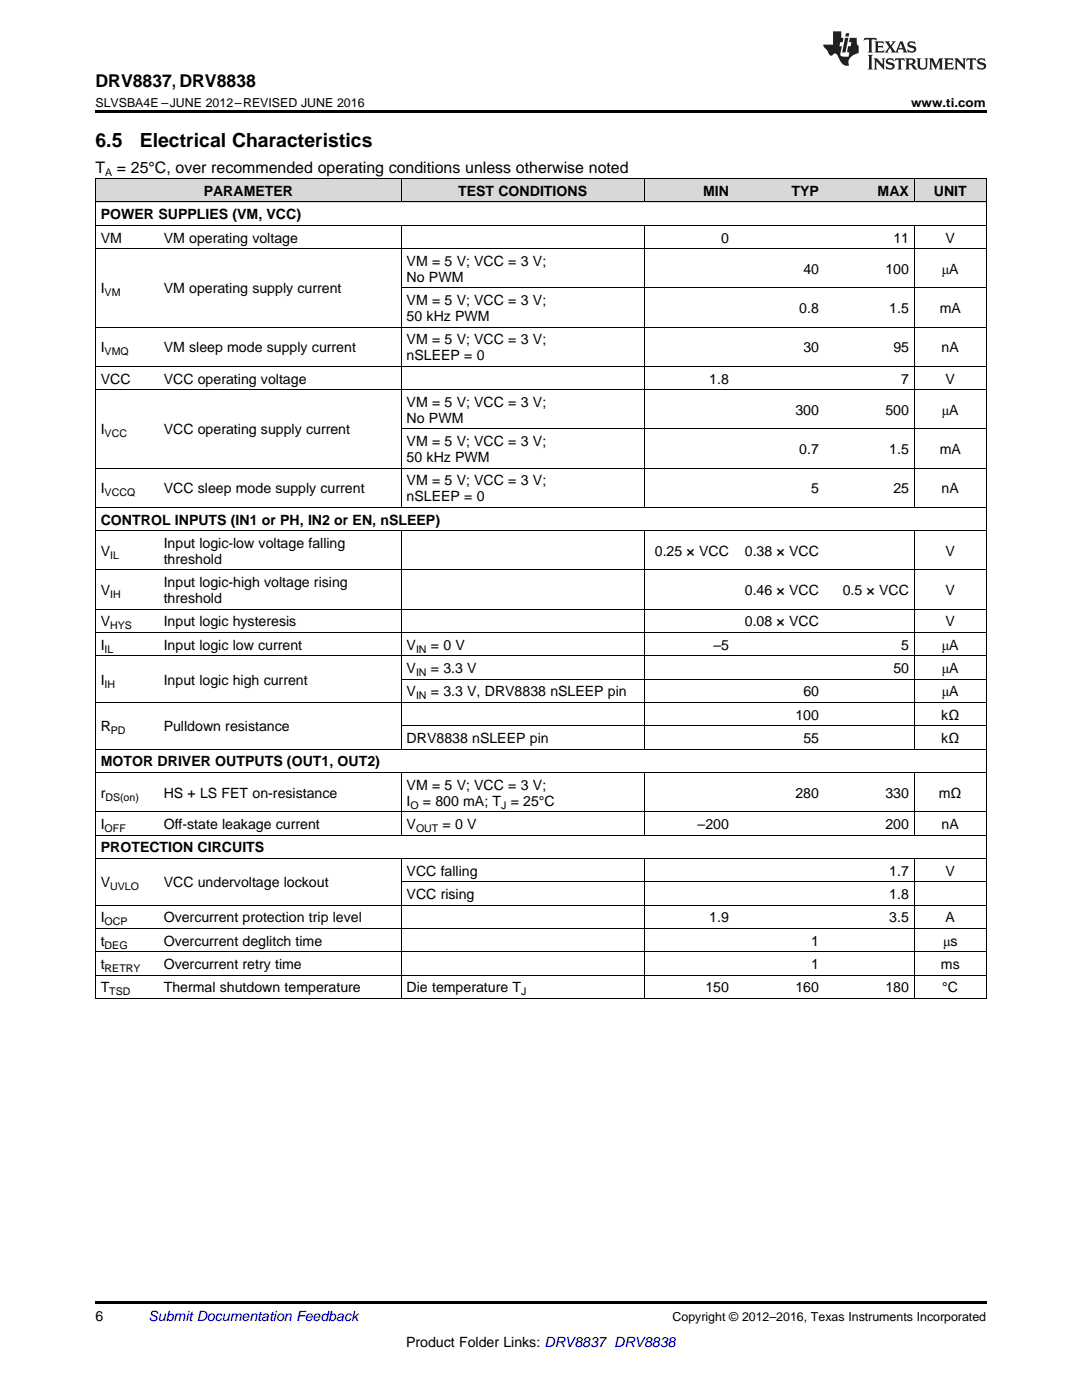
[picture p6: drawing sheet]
<svg xmlns="http://www.w3.org/2000/svg" width="216mm" height="279mm" viewBox="0 0 216 279" stroke-linecap="round" stroke-linejoin="round" font-family="sans-serif">
<defs><g id="words">
<g font-size="3.9">
<text x="19" y="29.3">6.5</text>
<text x="27.9" y="29.3">Electrical Characteristics</text>
</g>
<text font-size="3.5" x="19" y="17.3">DRV8837, DRV8838</text>
<g font-size="3.2">
<text x="19" y="34.4">T</text>
<text x="23.3" y="34.4">= 25°C, over recommended operating conditions unless otherwise noted</text>
</g>
<g font-size="2.8">
<text x="40.6" y="39.1">PARAMETER</text>
<text x="91.4" y="39.1">TEST CONDITIONS</text>
<text x="140.3" y="39.1">MIN</text>
<text x="157.9" y="39.1">TYP</text>
<text x="175.1" y="39.1">MAX</text>
<text x="186.3" y="39.1">UNIT</text>
<text x="20.1" y="43.7">POWER SUPPLIES (VM, VCC)</text>
<text x="20.1" y="48.4">VM</text>
<text x="32.7" y="48.4">VM operating voltage</text>
<text x="81.1" y="53.1">VM = 5 V; VCC = 3 V;</text>
<text x="143.9" y="48.4">0</text>
<text x="178.3" y="48.4">11</text>
<text x="188.7" y="48.4">V</text>
<text x="20.1" y="58.6">I</text>
<text x="32.7" y="58.6">VM operating supply current</text>
<text x="81.1" y="56.2">No PWM</text>
<text x="160.3" y="54.6">40</text>
<text x="176.7" y="54.6">100</text>
<text x="187.9" y="54.6">μA</text>
<text x="81.1" y="60.9">VM = 5 V; VCC = 3 V;</text>
<text x="81.1" y="64.1">50 kHz PWM</text>
<text x="159.5" y="62.5">0.8</text>
<text x="177.4" y="62.5">1.5</text>
<text x="187.5" y="62.5">mA</text>
<text x="20.1" y="70.3">I</text>
<text x="32.7" y="70.3">VM sleep mode supply current</text>
<text x="81.1" y="68.7">VM = 5 V; VCC = 3 V;</text>
<text x="81.1" y="71.9">nSLEEP = 0</text>
<text x="160.3" y="70.3">30</text>
<text x="178.3" y="70.3">95</text>
<text x="187.9" y="70.3">nA</text>
<text x="20.1" y="76.6">VCC</text>
<text x="32.7" y="76.6">VCC operating voltage</text>
<text x="141.5" y="76.6">1.8</text>
<text x="179.8" y="76.6">7</text>
<text x="188.7" y="76.6">V</text>
<text x="81.1" y="81.2">VM = 5 V; VCC = 3 V;</text>
<text x="158.7" y="82.8">300</text>
<text x="176.7" y="82.8">500</text>
<text x="187.9" y="82.8">μA</text>
<text x="20.1" y="86.7">I</text>
<text x="32.7" y="86.7">VCC operating supply current</text>
<text x="81.1" y="84.4">No PWM</text>
<text x="81.1" y="89">VM = 5 V; VCC = 3 V;</text>
<text x="81.1" y="92.2">50 kHz PWM</text>
<text x="159.5" y="90.6">0.7</text>
<text x="177.4" y="90.6">1.5</text>
<text x="187.5" y="90.6">mA</text>
<text x="20.1" y="98.5">I</text>
<text x="32.7" y="98.5">VCC sleep mode supply current</text>
<text x="81.1" y="96.9">VM = 5 V; VCC = 3 V;</text>
<text x="81.1" y="100">nSLEEP = 0</text>
<text x="161.9" y="98.5">5</text>
<text x="178.3" y="98.5">25</text>
<text x="187.9" y="98.5">nA</text>
<text x="20.1" y="104.7">CONTROL INPUTS (IN1 or PH, IN2 or EN, nSLEEP)</text>
<text x="20.1" y="110.9">V</text>
<text x="32.7" y="109.4">Input logic-low voltage falling</text>
<text x="32.7" y="112.5">threshold</text>
<text x="130.7" y="110.9">0.25 × VCC</text>
<text x="148.6" y="110.9">0.38 × VCC</text>
<text x="188.7" y="110.9">V</text>
<text x="20.1" y="118.8">V</text>
<text x="32.7" y="117.2">Input logic-high voltage rising</text>
<text x="148.6" y="118.8">0.46 × VCC</text>
<text x="168.2" y="118.8">0.5 × VCC</text>
<text x="188.7" y="118.8">V</text>
<text x="20.1" y="125">V</text>
<text x="32.7" y="120.4">threshold</text>
<text x="32.7" y="125">Input logic hysteresis</text>
<text x="148.6" y="125">0.08 × VCC</text>
<text x="188.7" y="125">V</text>
<text x="20.1" y="129.7">I</text>
<text x="32.7" y="129.7">Input logic low current</text>
<text x="81.1" y="129.7">V</text>
<text x="86" y="129.7">= 0 V</text>
<text x="142.3" y="129.7">–5</text>
<text x="179.8" y="129.7">5</text>
<text x="187.9" y="129.7">μA</text>
<text x="20.1" y="136.7">I</text>
<text x="32.7" y="136.7">Input logic high current</text>
<text x="81.1" y="134.3">V</text>
<text x="86" y="134.3">= 3.3 V</text>
<text x="178.3" y="134.3">50</text>
<text x="187.9" y="134.3">μA</text>
<text x="81.1" y="139">V</text>
<text x="86" y="139">= 3.3 V, DRV8838 nSLEEP pin</text>
<text x="158.7" y="143.7">100</text>
<text x="160.3" y="139">60</text>
<text x="187.8" y="143.7">kΩ</text>
<text x="187.9" y="139">μA</text>
<text x="20.1" y="146">R</text>
<text x="32.7" y="146">Pulldown resistance</text>
<text x="81.1" y="148.3">DRV8838 nSLEEP pin</text>
<text x="160.3" y="148.3">55</text>
<text x="187.8" y="148.3">kΩ</text>
<text x="20.1" y="153">MOTOR DRIVER OUTPUTS (OUT1, OUT2)</text>
<text x="20.1" y="159.2">r</text>
<text x="32.7" y="159.2">HS + LS FET on-resistance</text>
<text x="81.1" y="157.6">VM = 5 V; VCC = 3 V;</text>
<text x="81.1" y="160.8">I</text>
<text x="84.4" y="160.8">= 800 mA; T = 25°C</text>
<text x="158.7" y="159.2">280</text>
<text x="176.7" y="159.2">330</text>
<text x="187.4" y="159.2">mΩ</text>
<text x="20.1" y="165.5">I</text>
<text x="32.7" y="165.5">Off-state leakage current</text>
<text x="81.1" y="165.5">V</text>
<text x="88.3" y="165.5">= 0 V</text>
<text x="139.2" y="165.5">–200</text>
<text x="176.7" y="165.5">200</text>
<text x="187.9" y="165.5">nA</text>
<text x="20.1" y="170.1">PROTECTION CIRCUITS</text>
<text x="20.1" y="177.1">V</text>
<text x="32.7" y="177.1">VCC undervoltage lockout</text>
<text x="81.1" y="174.8">VCC falling</text>
<text x="81.1" y="179.4">VCC rising</text>
<text x="177.4" y="174.8">1.7</text>
<text x="177.4" y="179.4">1.8</text>
<text x="188.7" y="174.8">V</text>
<text x="20.1" y="184.1">I</text>
<text x="32.7" y="184.1">Overcurrent protection trip level</text>
<text x="141.5" y="184.1">1.9</text>
<text x="177.4" y="184.1">3.5</text>
<text x="188.7" y="184.1">A</text>
<text x="20.1" y="188.7">t</text>
<text x="32.7" y="188.7">Overcurrent deglitch time</text>
<text x="161.9" y="188.7">1</text>
<text x="188.2" y="188.7">μs</text>
<text x="20.1" y="193.4">t</text>
<text x="32.7" y="193.4">Overcurrent retry time</text>
<text x="161.9" y="193.4">1</text>
<text x="187.7" y="193.4">ms</text>
<text x="20.1" y="198">T</text>
<text x="32.7" y="198">Thermal shutdown temperature</text>
<text x="81.1" y="198">Die temperature T</text>
<text x="140.8" y="198">150</text>
<text x="158.7" y="198">160</text>
<text x="176.7" y="198">180</text>
<text x="188" y="198">°C</text>
<text x="19" y="263.6">6</text>
<text x="81" y="268.9">Product Folder Links: DRV8837 DRV8838</text>
</g>
<text font-size="2.8" fill="#0000c8" x="29.6" y="263.6">Submit Documentation Feedback</text>
<g font-size="2.5">
<text x="19" y="21.4">SLVSBA4E –JUNE 2012–REVISED JUNE 2016</text>
<text x="181.8" y="21.4">www.ti.com</text>
<text x="134.2" y="263.6">Copyright © 2012–2016, Texas Instruments Incorporated</text>
</g>
<g font-size="2.1">
<text x="21" y="35.1">A</text>
<text x="20.9" y="59.1">VM</text>
<text x="20.9" y="70.9">VMQ</text>
<text x="20.9" y="87.3">VCC</text>
<text x="20.9" y="99">VCCQ</text>
<text x="22" y="111.5">IL</text>
<text x="22" y="119.3">IH</text>
<text x="22" y="125.6">HYS</text>
<text x="20.9" y="130.2">IL</text>
<text x="83" y="130.2">IN</text>
<text x="20.9" y="137.2">IH</text>
<text x="83" y="134.9">IN</text>
<text x="83" y="139.6">IN</text>
<text x="22.1" y="146.5">PD</text>
<text x="21" y="159.8">DS(on)</text>
<text x="81.9" y="161.4">O</text>
<text x="100" y="161.4">J</text>
<text x="20.9" y="166">OFF</text>
<text x="83" y="166">OUT</text>
<text x="22" y="177.7">UVLO</text>
<text x="20.9" y="184.6">OCP</text>
<text x="20.9" y="189.3">DEG</text>
<text x="20.9" y="194">RETRY</text>
<text x="21.8" y="198.6">TSD</text>
<text x="104" y="198.6">J</text>
</g>
</g></defs>
<g fill="#d8d8d8">
<path d="M19 35.7h12.6v4.7h-12.6z"/>
<path d="M31.6 35.7h48.5v4.7h-48.5z"/>
<path d="M80.1 35.7h48.5v4.7h-48.5z"/>
<path d="M128.6 35.7h17.9v4.7h-17.9z"/>
<path d="M146.5 35.7h18v4.7h-18z"/>
<path d="M164.5 35.7h18v4.7h-18z"/>
<path d="M182.5 35.7h14.3v4.7h-14.3z"/>
</g>
<path d="M19 22h177.8v.5h-177.8zM19 199.3h.2zM80 199.3h.1zM128.5 199.3h.1zM182.4 199.3h.1zM196.7 199.3h.1zM19 259.7h177.8v.5h-177.8z" fill="#000"/>
<g fill="none" stroke="#000" stroke-width=".2">
<path d="M19 35.6h177.8M19.1 35.7v163.6M80 35.7v4.7M128.5 35.7v4.7M182.4 35.7v4.7M196.8 35.7v163.6M19 49.6h177.8M19 45h177.8M19 40.3h177.8M80 45v56.3M80.1 57.4h116.7M128.5 45v56.3"/>
<path d="M182.4 45v56.3M19 77.8h177.8M19 73.1h177.8M19 65.3h177.8M19 93.4h177.8M80.1 85.6h116.7M19 113.8h177.8M19 105.9h177.8M19 101.3h177.8M80 105.9v43.7M128.5 105.9v43.7M182.4 105.9v43.7"/>
<path d="M19 130.9h177.8M19 126.2h177.8M19 121.6h177.8M80.1 135.6h116.7M19 154.2h177.8M19 149.5h177.8M19 140.2h177.8M80 154.2v12.5M80.1 144.9h116.7M128.5 154.2v12.5M182.4 154.2v12.5M19 171.3h177.8"/>
<path d="M19 166.7h177.8M19 162h177.8M80 171.3v28M80.1 176h116.7M128.5 171.3v28M182.4 171.3v28M19 199.3h177.8M19 194.6h177.8M19 190h177.8M19 185.3h177.8M19 180.6h177.8"/>
</g>
<g fill="#231f20">
<path d="M172.5 7.6l-.1 .5 .4-.2h.6v.1v2.1l-.2 .4h.9l-.2-.4v-2.1l.1-.1h.5l.5 .2-.2-.5zM174.5 8.3l.2 .3v1.5l-.2 .4h1.8l.2-.6a1.04 1.04 0 0 1-1.3 .2v-.7h.6l.3 .2v-.6l-.3 .2h-.6v-.6l.8-.1 .4 .3-.2-.5zM176.5 8.3l.9 1.1-.9 1.1h.8l-.2-.2 .4-.7 .5 .7-.2 .2h1.5l-.2-.2 .2-.4h.9l.1 .4-.2 .2h1l-.3-.3-.7-1.9h-.5l-.9 2-.8-1 .9-1h-.8l.1 .3-.4 .5-.3-.6 .1-.2zM179.7 8.6l.4 1h-.7zM181.3 8.4a.63 .63 0 0 0-.2 .7 .63 .63 0 0 0 .6 .4l.6 .2 .1 .2a.75 .75 0 0 1-.7 .4 .75 .75 0 0 1-.6-.5l.1 .7 .1-.1a1.11 1.11 0 0 0 1.5-.6 1.13 1.13 0 0 0-1.2-.8l-.1-.4a1.04 1.04 0 0 1 1.2 .2l-.2-.5-.2 .1-.4-.2zM173.2 10.9l.2 .4v2.2l-.2 .4h1l-.3-.4v-2.2l.3-.4zM174.3 11.6l.3 .4v1.5l-.3 .4h.8l-.2-.4v-1.3l1.5 1.7v-1.9l.2-.4h-.7l.2 .4v.9l-1.1-1.3zM177 11.8a.62 .62 0 0 0-.2 .7 .62 .62 0 0 0 .6 .4l.6 .1 .1 .3a.76 .76 0 0 1-.7 .3 .76 .76 0 0 1-.7-.4l.2 .7 .1-.1a1.11 1.11 0 0 0 1.5-.6 1.13 1.13 0 0 0-1.2-.8l-.1-.4a1.04 1.04 0 0 1 1.2 .2l-.2-.6-.2 .1-.5-.1zM178.7 11.6l-.2 .6a.61 .61 0 0 1 .8-.3v1.6l-.2 .4h.9l-.2-.4v-1.6a.63 .63 0 0 1 .7 .3l-.1-.6zM180.6 11.6l.3 .4v1.5l-.3 .4h1l-.2-.2-.1-.8 .6 .2a.76 .76 0 0 0 1.2 .7l-1-1a.58 .58 0 0 0 .6-.5 .58 .58 0 0 0-.5-.6zM181.4 11.9h.1a.45 .45 0 0 1 .5 .1 .45 .45 0 0 1 .1 .5l-.8 .2zM182.9 11.6l.2 .2a2.17 2.17 0 0 0 .3 1.9 .99 .99 0 0 0 1.6-.6v-1.1l.2-.4h-.7l.2 .2a1.92 1.92 0 0 1-.2 1.8 .6 .6 0 0 1-.9-.5v-1.1l.2-.4zM185.4 11.6l.2 .4v1.5l-.2 .4h.7l-.2-.4v-1.4l.8 1.8 .8-1.8v1.4l-.2 .4h.9l-.2-.4v-1.5l.2-.4h-.8l-.6 1.5-.6-1.5zM188.4 11.6l.2 .4v1.5l-.2 .4h1.8l.1-.6a1.04 1.04 0 0 1-1.2 .1v-.6h.5l.4 .2v-.6l-.4 .2h-.5v-.7h.8l.3 .3-.1-.6zM190.5 11.6l.2 .4v1.5l-.2 .4h.7l-.2-.4v-1.3l1.5 1.7v-1.9l.2-.4h-.7l.2 .4v.9l-1.1-1.3zM192.9 11.6l-.1 .6a.61 .61 0 0 1 .7-.3l.1 1.6-.3 .4h1l-.3-.4 .1-1.6a.63 .63 0 0 1 .7 .3l-.1-.6zM195.2 11.8a.62 .62 0 0 0-.2 .7 .62 .62 0 0 0 .6 .4l.6 .1 .1 .3a.76 .76 0 0 1-.7 .3 .76 .76 0 0 1-.6-.4l.1 .7 .1-.1a1.11 1.11 0 0 0 1.6-.6 1.13 1.13 0 0 0-1.3-.8l-.1-.4a1.04 1.04 0 0 1 1.2 .2l-.1-.6-.2 .1-.5-.1z"/>
<path d="M166.2 6.3v2.6h-1.9v.4l.8 .9a.91 .91 0 0 0 1 .8 .56 .56 0 0 1 .5-.3 .56 .56 0 0 1 .5 .3l.4 .8a1.53 1.53 0 0 0 1.9 1.2 1.54 1.54 0 0 1 1-2.1l.9-.3v-1.4a1.52 1.52 0 0 1-.4-1.6h-1.3l-.2 .8h.5l-.2 .8h-.5l-.1 1v.2l.4 .1-.2 .8a1.93 1.93 0 0 1-1.6-.3l.3-1.8h-.5l.2-.8h.4l.2-.8h-.4v-1.3zM168.6 7.6l-.6 2.9h.7l.6-2.9zM168.8 6.6l-.1 .7h.6l.2-.7z"/>
</g>
<use href="#words"/>
</svg>
